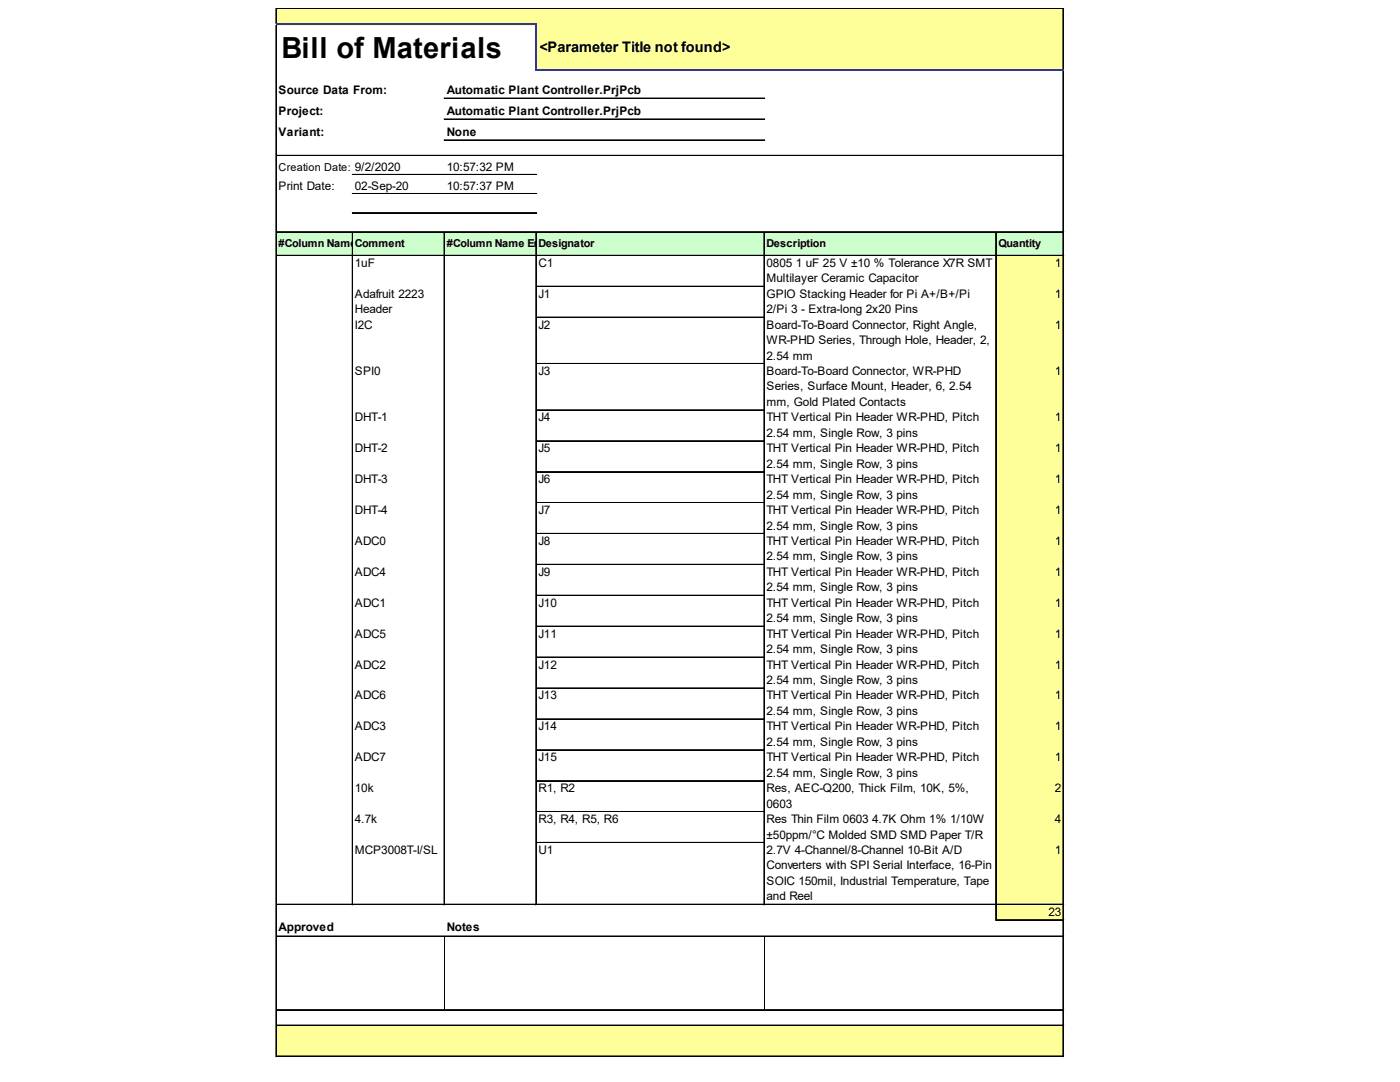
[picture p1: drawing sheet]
<svg xmlns="http://www.w3.org/2000/svg" width="279mm" height="216mm" viewBox="0 0 279 216" stroke-linecap="round" stroke-linejoin="round" font-family="sans-serif">
<defs><g id="words">
<text font-size="5.8" x="56.2" y="11.6">Bill of Materials</text>
<text font-size="2.9" x="107.7" y="10.4">&lt;Parameter Title not found&gt;</text>
<g font-size="2.4">
<text x="55.6" y="18.8">Source Data From:</text>
<text x="55.6" y="23">Project:</text>
<text x="89.2" y="18.8">Automatic Plant Controller.PrjPcb</text>
<text x="89.2" y="23">Automatic Plant Controller.PrjPcb</text>
<text x="55.6" y="27.1">Variant:</text>
<text x="89.2" y="27.1">None</text>
<text x="89.2" y="34">10:57:32 PM</text>
<text x="55.6" y="37.8">Print Date:</text>
<text x="70.8" y="37.8">02-Sep-20</text>
<text x="89.2" y="37.8">10:57:37 PM</text>
<text x="70.8" y="53.3">1uF</text>
<text x="107.5" y="53.3">C1</text>
<text x="153" y="53.3">0805</text>
<text x="158.8" y="53.3">1 uF 25 V ±10 % Tolerance X7R SMT</text>
<text x="210.5" y="53.3">1</text>
<text x="70.8" y="59.4">Adafruit 2223</text>
<text x="107.5" y="59.4">J1</text>
<text x="153" y="56.3">Multilayer Ceramic Capacitor</text>
<text x="153" y="59.4">GPIO Stacking Header for Pi A+/B+/Pi</text>
<text x="210.5" y="59.4">1</text>
<text x="70.8" y="62.5">Header</text>
<text x="70.8" y="65.6">I2C</text>
<text x="107.5" y="65.6">J2</text>
<text x="153" y="62.5">2/Pi 3 - Extra-long 2x20 Pins</text>
<text x="153" y="65.6">Board-To-Board Connector, Right Angle,</text>
<text x="210.5" y="65.6">1</text>
<text x="153" y="68.7">WR-PHD Series, Through Hole, Header, 2,</text>
<text x="153" y="71.8">2.54 mm</text>
<text x="70.8" y="74.8">SPI0</text>
<text x="107.5" y="74.8">J3</text>
<text x="153" y="74.8">Board-To-Board Connector, WR-PHD</text>
<text x="153" y="77.9">Series, Surface Mount, Header, 6, 2.54</text>
<text x="210.5" y="74.8">1</text>
<text x="153" y="81">mm, Gold Plated Contacts</text>
<text x="70.8" y="84.1">DHT-1</text>
<text x="107.5" y="84.1">J4</text>
<text x="153" y="84.1">THT Vertical Pin Header WR-PHD, Pitch</text>
<text x="153" y="87.2">2.54 mm, Single Row, 3 pins</text>
<text x="210.5" y="84.1">1</text>
<text x="70.8" y="90.2">DHT-2</text>
<text x="107.5" y="90.2">J5</text>
<text x="153" y="90.2">THT Vertical Pin Header WR-PHD, Pitch</text>
<text x="153" y="93.3">2.54 mm, Single Row, 3 pins</text>
<text x="210.5" y="90.2">1</text>
<text x="70.8" y="96.4">DHT-3</text>
<text x="107.5" y="96.4">J6</text>
<text x="153" y="96.4">THT Vertical Pin Header WR-PHD, Pitch</text>
<text x="153" y="99.5">2.54 mm, Single Row, 3 pins</text>
<text x="210.5" y="96.4">1</text>
<text x="70.8" y="102.6">DHT-4</text>
<text x="107.5" y="102.6">J7</text>
<text x="153" y="102.6">THT Vertical Pin Header WR-PHD, Pitch</text>
<text x="153" y="105.7">2.54 mm, Single Row, 3 pins</text>
<text x="210.5" y="102.6">1</text>
<text x="70.8" y="108.7">ADC0</text>
<text x="107.5" y="108.7">J8</text>
<text x="153" y="108.7">THT Vertical Pin Header WR-PHD, Pitch</text>
<text x="153" y="111.8">2.54 mm, Single Row, 3 pins</text>
<text x="210.5" y="108.7">1</text>
<text x="70.8" y="114.9">ADC4</text>
<text x="107.5" y="114.9">J9</text>
<text x="153" y="114.9">THT Vertical Pin Header WR-PHD, Pitch</text>
<text x="153" y="118">2.54 mm, Single Row, 3 pins</text>
<text x="210.5" y="114.9">1</text>
<text x="70.8" y="121.1">ADC1</text>
<text x="107.5" y="121.1">J10</text>
<text x="153" y="121.1">THT Vertical Pin Header WR-PHD, Pitch</text>
<text x="153" y="124.2">2.54 mm, Single Row, 3 pins</text>
<text x="210.5" y="121.1">1</text>
<text x="70.8" y="127.2">ADC5</text>
<text x="107.5" y="127.2">J11</text>
<text x="153" y="127.2">THT Vertical Pin Header WR-PHD, Pitch</text>
<text x="153" y="130.3">2.54 mm, Single Row, 3 pins</text>
<text x="210.5" y="127.2">1</text>
<text x="70.8" y="133.4">ADC2</text>
<text x="107.5" y="133.4">J12</text>
<text x="153" y="133.4">THT Vertical Pin Header WR-PHD, Pitch</text>
<text x="153" y="136.5">2.54 mm, Single Row, 3 pins</text>
<text x="210.5" y="133.4">1</text>
<text x="70.8" y="139.6">ADC6</text>
<text x="107.5" y="139.6">J13</text>
<text x="153" y="139.6">THT Vertical Pin Header WR-PHD, Pitch</text>
<text x="153" y="142.7">2.54 mm, Single Row, 3 pins</text>
<text x="210.5" y="139.6">1</text>
<text x="70.8" y="145.7">ADC3</text>
<text x="107.5" y="145.7">J14</text>
<text x="153" y="145.7">THT Vertical Pin Header WR-PHD, Pitch</text>
<text x="153" y="148.8">2.54 mm, Single Row, 3 pins</text>
<text x="210.5" y="145.7">1</text>
<text x="70.8" y="151.9">ADC7</text>
<text x="107.5" y="151.9">J15</text>
<text x="153" y="151.9">THT Vertical Pin Header WR-PHD, Pitch</text>
<text x="153" y="155">2.54 mm, Single Row, 3 pins</text>
<text x="210.5" y="151.9">1</text>
<text x="70.8" y="158.1">10k</text>
<text x="107.5" y="158.1">R1, R2</text>
<text x="153" y="158.1">Res, AEC-Q200, Thick Film, 10K, 5%,</text>
<text x="153" y="161.2">0603</text>
<text x="210.5" y="158.1">2</text>
<text x="70.8" y="164.2">4.7k</text>
<text x="107.5" y="164.2">R3, R4, R5, R6</text>
<text x="153" y="164.2">Res Thin Film 0603</text>
<text x="153" y="167.3">±50ppm/°C Molded SMD SMD Paper T/R</text>
<text x="174" y="164.2">4.7K Ohm 1% 1/10W</text>
<text x="210.5" y="164.2">4</text>
<text x="70.8" y="170.4">MCP3008T-I/SL</text>
<text x="107.5" y="170.4">U1</text>
<text x="153" y="170.4">2.7V 4-Channel/8-Channel 10-Bit A/D</text>
<text x="153" y="173.5">Converters with SPI Serial Interface, 16-Pin</text>
<text x="210.5" y="170.4">1</text>
<text x="153" y="176.6">SOIC 150mil, Industrial Temperature, Tape</text>
<text x="153" y="179.7">and Reel</text>
<text x="55.6" y="185.8">Approved</text>
<text x="89.2" y="185.8">Notes</text>
<text x="209.2" y="182.7">23</text>
</g>
<g font-size="2.2">
<text x="55.6" y="34">Creation Date: 9/2/2020</text>
<text x="55.6" y="49.3">#Column NameCEormmFnt</text>
<text x="73.9" y="49.3">ror:eootprint</text>
<text x="89.2" y="49.3">#Column Name Er</text>
<text x="107.5" y="49.3">Designator</text>
<text x="107.5" y="49.3">ror:LibRef</text>
<text x="153" y="49.3">Description</text>
<text x="199.2" y="49.3">Quantity</text>
</g>
</g></defs>
<g fill="#ff9">
<path d="M55.2 1.7h157.1v3.4h-157.1z"/>
<path d="M106.9 4.9h105.4v9.2h-105.4z"/>
</g>
<path d="M55.2 46.2h157.1v4.9h-157.1z" fill="#cfc"/>
<g fill="#ff9">
<path d="M198.7 50.9h13.6v6.4h-13.6z"/>
<path d="M198.7 57.1h13.6v6.4h-13.6z"/>
<path d="M198.7 63.3h13.6v9.4h-13.6z"/>
<path d="M198.7 72.5h13.6v9.4h-13.6z"/>
<path d="M198.7 81.8h13.6v6.3h-13.6z"/>
<path d="M198.7 87.9h13.6v6.4h-13.6z"/>
<path d="M198.7 94.1h13.6v6.3h-13.6z"/>
<path d="M198.7 100.3h13.6v6.3h-13.6z"/>
<path d="M198.7 106.4h13.6v6.4h-13.6z"/>
<path d="M198.7 112.6h13.6v6.3h-13.6z"/>
<path d="M198.7 118.8h13.6v6.3h-13.6z"/>
<path d="M198.7 124.9h13.6v6.4h-13.6z"/>
<path d="M198.7 131.1h13.6v6.3h-13.6z"/>
<path d="M198.7 137.3h13.6v6.3h-13.6z"/>
<path d="M198.7 143.4h13.6v6.4h-13.6z"/>
<path d="M198.7 149.6h13.6v6.3h-13.6z"/>
<path d="M198.7 155.8h13.6v6.3h-13.6z"/>
<path d="M198.7 161.9h13.6v6.4h-13.6z"/>
<path d="M198.7 168.1h13.6v12.5h-13.6z"/>
<path d="M198.7 180.4h13.6v3.3h-13.6z"/>
<path d="M55.2 204.5h157.1v6.4h-157.1z"/>
</g>
<g fill="none" stroke="#000" stroke-width=".2">
<path d="M55.1 1.6v3.1M55.1 5.1v205.8M55.2 1.6v3.1M55.2 5.1v205.8M55.2 1.6h157.1M55.2 1.7h157.1M88.6 19.6h64M88.6 19.7h64M212.1 1.8v12M212.1 14.1v196.8M212.2 1.8v12M212.2 14.1v196.8"/>
<path d="M55.2 31h157.1M55.2 31.1h157.1M70.3 34.8h36.8M70.3 34.9h36.8M70.3 38.6h36.8M70.3 38.7h36.8M88.6 23.7h64M88.6 23.8h64M88.6 27.9h64M88.6 28h64M55.2 46.2h157.1M55.2 46.3h157.1"/>
<path d="M55.2 50.9h157.1M55.2 51h157.1M70.3 46.4v134.2M70.3 42.4h36.8M70.3 42.5h36.8M70.4 46.4v134.2M88.6 46.4v134.2M88.7 46.4v134.2M106.9 46.4v134.2M107 46.4v134.2M107.1 57.1h45.4M107.1 57.2h45.4"/>
<path d="M152.5 46.4v134.2M198.7 46.4v137.3M198.8 46.4v137.3M107.1 63.3h45.4M107.1 63.4h45.4M107.1 72.5h45.4M107.1 72.6h45.4M107.1 81.8h45.4M107.1 81.9h45.4M107.1 87.9h45.4M107.1 88h45.4M107.1 94.1h45.4"/>
<path d="M107.1 94.2h45.4M107.1 100.3h45.4M107.1 100.4h45.4M107.1 106.4h45.4M107.1 106.5h45.4M107.1 112.6h45.4M107.1 112.7h45.4M107.1 118.8h45.4M107.1 118.9h45.4M107.1 124.9h45.4M107.1 125h45.4M107.1 131.1h45.4"/>
<path d="M107.1 131.2h45.4M107.1 137.3h45.4M107.1 143.4h45.4M107.1 143.5h45.4M107.1 149.6h45.4M107.1 149.7h45.4M107.1 155.8h45.4M107.1 161.9h45.4M107.1 162h45.4M107.1 168.1h45.4M107.1 168.2h45.4M55.2 180.4h157.1"/>
<path d="M55.2 180.5h157.1M55.2 186.8h157.1M55.2 186.9h157.1M88.7 186.9v14.6M152.5 186.9v14.6M198.9 183.5h13.4M198.9 183.6h13.4M55.2 201.5h157.1M55.2 204.5h157.1M55.2 204.6h157.1M55.2 210.7h157.1M55.2 210.8h157.1"/>
</g>
<path d="M55.1 4.9h52M106.9 5.1v9M107.1 13.9h105.2" fill="none" stroke="#339" stroke-width=".36"/>
<use href="#words"/>
</svg>
